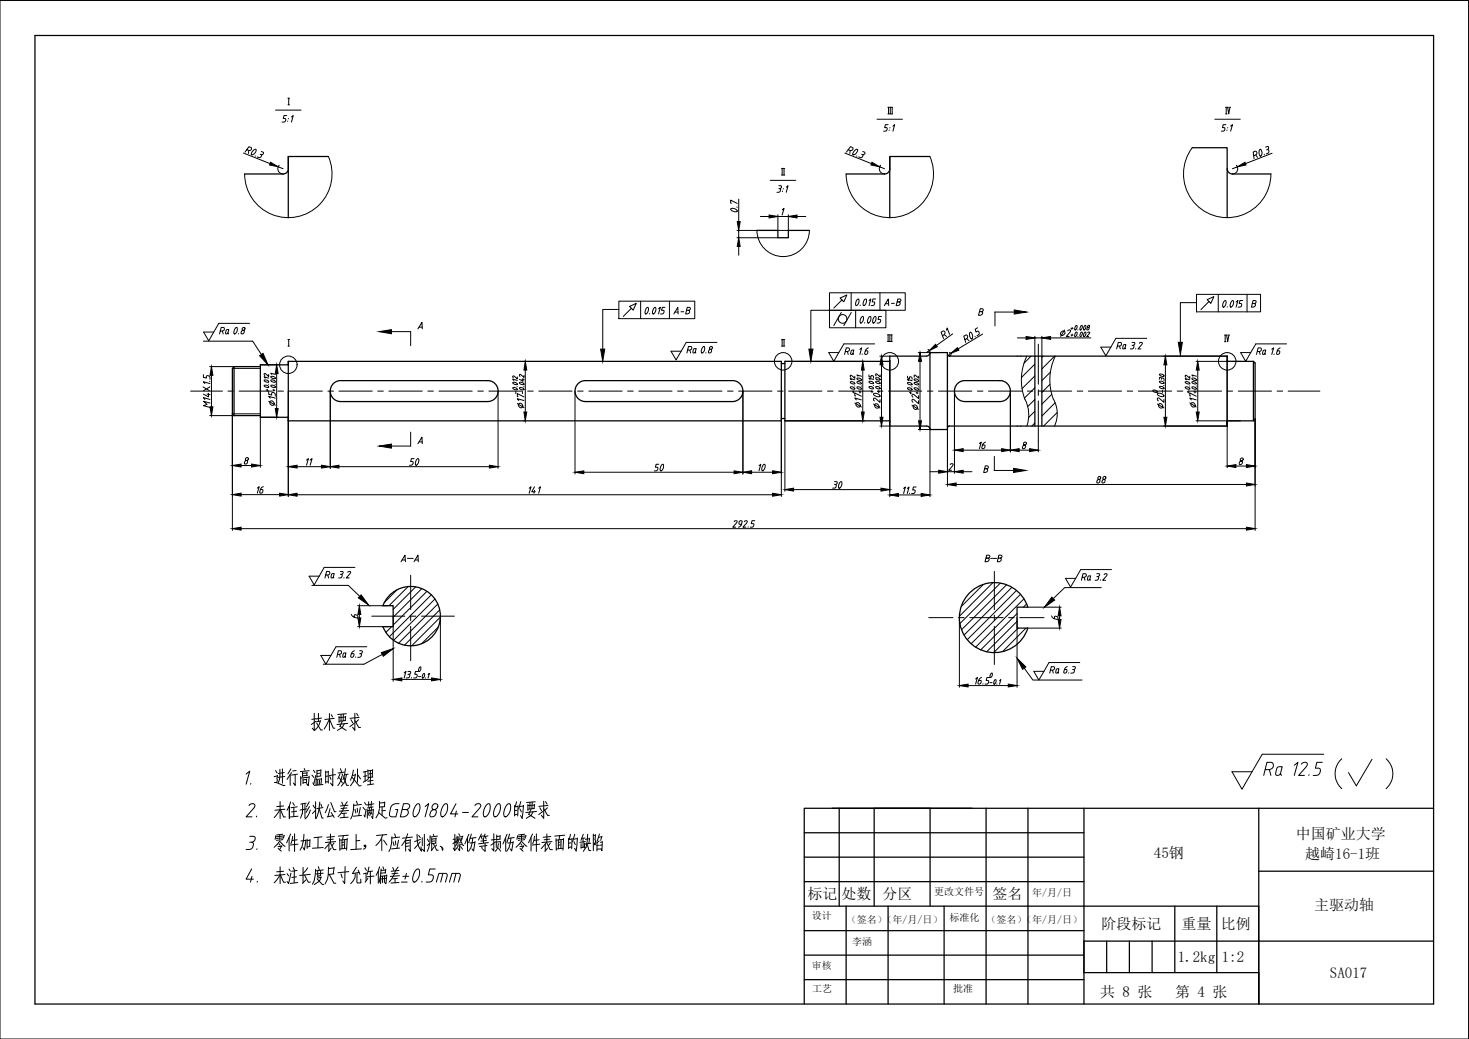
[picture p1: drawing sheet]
<svg xmlns="http://www.w3.org/2000/svg" width="594mm" height="420mm" viewBox="0 0 594 420" stroke-linecap="round" stroke-linejoin="round" font-family="sans-serif">
<defs><g id="words">
<text font-size="11.5" x="124.5" y="296.7">技术要求</text>
<text font-size="9.3" x="509.8" y="314.7">Ra 12.5</text>
<g font-size="6.2">
<text x="356" y="54.3">5:1</text>
<text x="312.9" y="79">3:1</text>
</g>
<g font-size="6.1">
<text x="524" y="339.4">中国矿业大学</text>
<text x="466.6" y="346.9">45钢</text>
<text x="527.8" y="347.2">越崎16-1班</text>
<text x="326.5" y="363.6">标记</text>
<text x="340.4" y="363.6">处数</text>
<text x="357" y="363.5">分区</text>
<text x="401.4" y="363.5">签名</text>
<text x="531.5" y="367.9">主驱动轴</text>
<text x="445.4" y="375.6">阶段标记</text>
<text x="477.8" y="375.5">重量</text>
<text x="493.7" y="375.5">比例</text>
<text x="476.3" y="389">1.2kg</text>
<text x="494.1" y="389">1:2</text>
<text x="537.8" y="395.6">SA017</text>
<text x="444.9" y="403">共 8 张</text>
<text x="475.2" y="403">第 4 张</text>
</g>
<g font-size="5.7">
<text x="112.9" y="50.4">5:1</text>
<text x="160.9" y="228.2">A—A</text>
<text x="397.2" y="228.2">B—B</text>
<text x="130.2" y="234.9">Ra 3.2</text>
</g>
<g font-size="4">
<text x="377.8" y="361.9">更改文件号</text>
<text x="417.4" y="362.4">年/月/日</text>
<text x="328.4" y="371.7">设计</text>
<text x="342.5" y="373.2">（签名）</text>
<text x="356.9" y="373.3">（年/月/日）</text>
<text x="384" y="372.6">标准化</text>
<text x="398.9" y="373.3">（签名）（年/月/日）</text>
<text x="344.6" y="382">李涵</text>
<text x="328.3" y="392">审核</text>
<text x="328.4" y="401.2">工艺</text>
<text x="385.5" y="401.2">批准</text>
</g>
</g></defs>
<g fill="none" stroke="#000" stroke-width=".4">
<path d="M0 .2h593.9v420h-593.9zM94 149h11.3M415.3 144a22.8 22.8 0 0 0 .3 20.3 13.5 13.5 0 0 1-.3 8M417 144l-2.9 2.9M418.5 147.2l-5.5 5.5M418.5 152l-5.2 5.2M418.5 156.8l-4.2 4.2M421.8 144l-.5 .4M424.6 155.4l-3.3 3.3M424.8 150.5l-3.5 3.4M425.3 159.5l-4 3.9M426.5 144l-5.2 5.2"/>
<path d="M426.8 144a22.1 22.1 0 0 0-.8 17.4M94 167.3h11.3M418.5 161.5l-2.9 2.9M418.5 166.3l-2.5 2.5M418.5 171.1l-1.2 1.2M426 161.4a11.9 11.9 0 0 1 .5 10.9M426.7 162.9l-5.4 5.3M427.5 166.8l-5.5 5.5M160.6 238.5l-5.2 5.2M165.1 237.2l-7.8 7.7M168.1 237.3l-9.1 9.1M170.6 238l-11.6 11.6"/>
<path d="M172.6 239.1l-13.6 13.7M397.7 236.3l-9 9M401.5 235.6l-13.5 13.6M404.5 235.8l-16.3 16.4M407 236.5l-18.2 18.2M409.2 237.5l-19.4 19.3M411.1 238.8l-19.9 19.9M155.2 253.4l-.3 .3M158.4 253.4l-2.4 2.4M174.4 240.5l-17 17M175.9 242.2l-16.8 16.8M177 244.3l-15.8 15.8"/>
<path d="M177.2 253.6l-6.7 6.8M177.8 246.7l-14.3 14.2M178.1 249.6l-11.6 11.6M411.3 248.1l-14.7 14.7M411.3 251.3l-12.3 12.3M411.7 254l-9.8 9.9M412.7 240.4l-20 20M414.1 242.2l-19.6 19.5M414.9 254l-9.5 9.5M415.1 244.3l-1.2 1.2"/>
</g>
<g fill="none" stroke="#000" stroke-width=".51">
<path d="M14.1 14.4h565.7v391.6h-565.7zM482.1 59.7h14.2v28.4M116.6 63.3v24.8M116.6 68.2l-.6 1.5-1.5 .7h-15.6M132.8 63.3h-16.2v4.9M359.8 63.3v24.8M359.9 68.2l-.7 1.5-1.5 .7h-15.6M376 63.3h-16.2v4.9M496.3 68.2l.6 1.5 1.5 .7h15.6M306.1 93.2h8.5v2.9h4.2v-2.9h8.5M116.6 146.1v24.1M116.6 147.3l-.2 .2"/>
<path d="M359.8 145.9v26.4M374.7 144l.8-.3 .6-1.1v31.1l-.3-.9-1.1-.5M383.2 143.3v30.4M411.4 144h1.4M418.5 144v28.3M421.3 144v28.3M496.3 144v28.3v-1.9l.2-.3M116.4 168.7l.2 .2M359.6 170.1l.3 .3M383.9 172.3l-.5 .2-.2 .5M411.4 172.3h1.4M154.8 244.9h4.2v8.5h-4.2"/>
<path d="M154.9 244.9a12 12 0 0 1 18.4-5.3 12 12 0 0 1 0 19.2 12 12 0 0 1-18.4-5.4M415.7 245.5a14.1 14.1 0 0 0-21.8-7.4 14.1 14.1 0 0 0-.1 22.9 14.1 14.1 0 0 0 21.8-7h-4.3v-8.5h4.3M325.2 336.8h113.2M336.5 326.9h56.6M339.4 326.9v39.5M398.8 326.9v79.1M415.7 326.9v79.1M438.4 326.9v79.1M509.1 326.9v79.1v-12.7h-70.7M579.8 326.9h-254.6v79.1M325.2 356.5h113.2M325.2 346.6h113.2"/>
<path d="M509.1 352.3h70.7M325.2 366.4h183.9v14.2h70.7M325.2 376.3h113.2M342.2 366.4v39.6M353.5 366.4v-39.5h22.6v39.5M359.2 366.4v39.6M381.8 366.4v39.6M475.1 366.4v26.9M492.1 366.4v26.9M325.2 396.2h113.2M325.2 386.2h113.2M438.4 380.6h70.7v12.7"/>
<path d="M447.5 380.6v12.7M456.7 380.6v12.7M465.9 380.6v12.7"/>
</g>
<!-- layer: 0 -->
<g fill="none" stroke="#000" stroke-width=".51">
<path d="M94.7 148.3v19.8l-.7-.8v-18.3zM116.4 147.5h-11.1v21.2h11.1M116.6 146.1h199.4v24.1h-199.4M134.6 155.4l1.2-1 1.5-.5h60.4l1.5 .5 1.3 1 .8 1.6 .1 1.7-.4 1.4-1 1.3-2.5 1h-60l-2.3-.9-1.4-1.9-.2-2.2zM233.6 155.3l1.2-.9 1.5-.5h60.4l1.5 .5 1.1 .9 .9 1.5 .2 1.6-.2 1.2-.9 1.4-1.2 .9-1.6 .5h-60l-1.2-.3-1.3-.7-1.2-1.8-.2-2.1zM316 147h1.4M359.9 145.9l-.3 .2h-42.2v24.1h42.2M374.6 144h-14.8v1.9M376.1 142.6h7.1l.1 .9 .6 .5h27.5M386.9 155.4l1.3-1 1.5-.5 15.5 .1 1.5 .6 1.3 1.3 .6 1.5v1.5l-1.2 2.3-.9 .6-1.5 .5h-15.4l-2.2-.9-1.2-1.7-.2-2.1zM412.8 144h83.5v1.9l.2 .2h10.4M506.9 146.1l.7 .7v22.7l-.7 .7"/>
<path d="M506.9 146.1v24.1M316 169.2h1.4M359.8 172.3h14.8M376.1 173.7h7.1M383.9 172.3h27.5M412.8 172.3h83.5M496.5 170.2h10.4"/>
</g>
<path d="M94.7 148.3h10.6M94.7 168.1h10.6" fill="none" stroke="#000" stroke-width=".51"/>
<g fill="none" stroke="#000" stroke-width=".4">
<path d="M419.9 139.2v16.2M77.1 158.2h12.9M92.2 158.2h2.2M96.7 158.2h13.5M112.4 158.2h2.2M116.9 158.2h13.4M132.6 158.2h2.2M137.1 158.2h13.4M152.8 158.2h2.2M157.3 158.2h13.5M173 158.2h2.3M177.5 158.2h13.5"/>
<path d="M193.2 158.2h2.3M197.7 158.2h13.5M213.4 158.2h2.2M217.9 158.2h13.5M233.6 158.2h2.2M238.1 158.2h13.5M253.8 158.2h2.3M258.3 158.2h13.5M274 158.2h2.3M278.5 158.2h13.5M294.2 158.2h2.3M298.7 158.2h13.5"/>
<path d="M314.5 158.2h2.2M318.9 158.2h13.5M334.6 158.2h2.3M339.1 158.2h13.5M354.8 158.2h2.3M359.3 158.2h13.5M375 158.2h2.3M379.5 158.2h13.5M395.3 158.2h2.2M399.8 158.2h13.4M415.5 158.2h2.2M419.9 157.6v2.3"/>
<path d="M419.9 158.2h13.5M435.7 158.2h2.2M440.1 158.2h13.5M455.8 158.2h2.3M460.3 158.2h13.5M476.1 158.2h2.2M480.6 158.2h13.4M496.3 158.2h2.2M500.8 158.2h13.4M516.5 158.2h2.2M521 158.2h12.8M419.9 162.1v16.2"/>
<path d="M166.1 232.6v13.9M402.1 231.1v15.4M150.3 249.2h13.4M165.9 249.2h2.3M166.1 248.8v2.2M166.1 253.2v14M170.4 249.2h13.4M375.6 249.8h9.8M387.6 249.8h2.3M392.2 249.8h13.4M402.1 248.8v2.2M402.1 253.3v15.4"/>
<path d="M407.9 249.8h2.2M412.4 249.8h9.8"/>
</g>
<g fill="none" stroke="#000" stroke-width=".4">
<path d="M116.4 39.7h.7M116.8 39.7v2.7M111.4 44.5h10.4M116.5 42.4h.6M354.7 48.2h10.3M359.1 43.4h1.9M359.1 46.1h1.9M359.3 43.4v2.7M360 43.4v2.7M360.8 43.4v2.7M482.2 59.7a17.7 17.7 0 0 0 8.5 27.4 17.7 17.7 0 0 0 23.3-16.8M491.3 48.2h10.3"/>
<path d="M495.6 43.4h1.2M495.6 46.1h.6M495.8 50.4h-1.1l-.3 1.2 .9 .1v.9l-.4 .4h-1M495.9 43.4v2.7M496.2 52.6l-.1 .1M496.5 43.4l.4 2.7 .5-2.7M496.5 51.6l-.1 .1M497.2 43.4h.5M497.7 51l.7-.6-.7 2.6M511.8 59.5l.8-.3a.65 .65 0 0 1 .5 .6 .65 .65 0 0 1-.5 .7M98.5 61.9l10.7 4.3M99.9 60.5l.7 .4a.76 .76 0 0 0 1-.3 .76 .76 0 0 0-.2-1l-.7-.3-1.6 2.2"/>
<path d="M100.6 60.9l-.1 1.2M102.2 61.1l1.2-.7a1.61 1.61 0 0 1-1.8 2zM103.3 63l-.1 .2M105.2 62.4l.6 .5-.4 .6-.5 .3-.9-.3M105.7 61.3l.7 .3a.64 .64 0 0 1 0 .8 .64 .64 0 0 1-.8 .1M112.5 67.4l2 .8M112.9 66.8a2.14 2.14 0 0 0-.4 2.3 2.14 2.14 0 0 0 2 1.3M132.8 63.3a17.7 17.7 0 0 1-12.6 24.3 17.7 17.7 0 0 1-21.3-17.3M311.5 72.9h10.3M316.1 68.1h1.2M316.1 70.8h1.3M316.3 68.1v2.7"/>
<path d="M317.1 68.1v2.7M341.7 61.9l10.7 4.3M343.1 60.5l.7 .4a.78 .78 0 0 0 1-.3 .78 .78 0 0 0-.1-1l-.8-.3-1.6 2.2M343.8 60.9l-.1 1.2M345.4 61.1l1.2-.7a1.74 1.74 0 0 1-1.3 2.2l-.5-.2zM346.5 63l-.1 .2M348.5 62.4l.5 .3-.3 .8-.6 .3-.8-.3M348.9 61.3l.8 .3a.64 .64 0 0 1-.1 .8 .64 .64 0 0 1-.8 .1M355.7 67.4l2 .8M356.1 66.8a2.14 2.14 0 0 0-.3 2.3 2.14 2.14 0 0 0 1.9 1.3M376.1 63.3a17.7 17.7 0 0 1-12.6 24.3 17.7 17.7 0 0 1-21.3-17.3M500 66.8a2.14 2.14 0 0 1 .4 2.3 2.14 2.14 0 0 1-2 1.3"/>
<path d="M500.4 67.5l-2 .7M507.1 62.9l.7-.2a.76 .76 0 0 0 .5-.9 .76 .76 0 0 0-.7-.6l-.8 .3 .4 2.7M507.9 62.7l.7 .9M509.4 60.5l.2-.1a1.77 1.77 0 0 1 .5 2.5l-.2 .2a1.75 1.75 0 0 1-.5-2.6zM511.3 62.4v.2M512.2 60.6l.7-.1 .3 .8-.2 .5-.9 .4M514.4 62l-10.7 4.2M295.5 84.5a1.79 1.79 0 0 1 2.6 1 2.1 2.1 0 0 1-2.6-1zM295.8 82.2l-.3-.1v-1.2l2.7 1.4M298 83.7l.2 .1M298 96.1h16.6M298.7 80.5v9.1"/>
<path d="M298.7 93.2v2.9M298.7 99.7v3.5M306.1 93.2a10.6 10.6 0 0 0 10.6 10.6 10.6 10.6 0 0 0 10.6-10.6M307.5 87.5h3.5M314.6 86.8v6.4M314.6 87.5h4.2M316.3 84.9l.8-.6-.8 2.7M318.8 86.8v6.4h-20.8M322.3 87.5h3.6M335.4 118.4h30.7v7.1h-30.7zM344.2 118.4v7.1M355.9 118.4v7.1"/>
<path d="M483.9 119h25.9v7.1h-25.9zM492.7 119v7.1M504.3 119v7.1M82.3 138h19.9l3.5 5.4M89.2 133.9h.8a.74 .74 0 0 0 .7-.6 .74 .74 0 0 0-.4-.9h-.8l-.7 2.6M90 133.9l.3 1.1M92.2 134.7l-.5 .3-.5-.3 .3-1.2 1-.2-.3 1.4 .2 .3M95.4 132.5l.2-.1a1.54 1.54 0 0 1-.9 2.5v-1.3zM96.5 134.9l-.1 .1M98 132.8v.7l.6 .1a.83 .83 0 0 1 0 1.1 .83 .83 0 0 1-1.1 .2 1.14 1.14 0 0 1 1.3-1.5 .59 .59 0 0 0 .1-1 .59 .59 0 0 0-.9 .4zM100.9 130.8h-12.4l-4.1 7-2.1-3.5h4.1M116.4 137.3h.7"/>
<path d="M116.5 140h.6M116.8 137.3v2.7M158.3 134.1h7.8v5.7M169 133l1.6-2.7 .2 2.7M169.5 132.3h1.2M250.3 121.8h30.7v7.1h-30.7zM250.3 125.1h-6.5v16.1M255.4 124.7l.7 .7 1.2-2.7-2.7 1.2 .8 .8-3.3 3.3M259.1 121.8v7.1M261.5 124.5l.4-.2a1.65 1.65 0 0 1-.9 2.6v-1.4zM262.8 126.8l-.1 .2M264.5 124.5l.4-.2a1.61 1.61 0 0 1-.9 2.6 2.47 2.47 0 0 1 .5-2.4z"/>
<path d="M266.3 124.9l.7-.6-.7 2.7M268.9 124.3h-1.1l-.3 1.2 1 .1 .1 .5-.3 .6-1.2 .3M270.7 121.8v7.1M272.5 127l1.6-2.7 .1 2.7M272.9 126.2h1.3M275.4 126.1h1.1M277.7 125.5l1.2-.2 .2-.8-1.2-.2-.6 2.7 1.4-.4 .2-.7-.4-.4M289.9 138.5h-12.4l-4.1 7-2-3.5h4.1M316.1 137.3h1.2M316.1 140h1.3M316.3 137.3v2.7M317.1 137.3v2.7"/>
<path d="M335.4 125.5h22.9v7h-22.9zM335.4 125.5h-7.5v15.7M340.2 126.4l-3 5.3M340.5 121.3l.7 .7 1.3-2.7-2.8 1.2 .8 .8-3.3 3.3M344.3 126.4l-3.1 5.3M346 125.5v7M346.7 121.1l.3-.2a1.65 1.65 0 0 1-.8 2.6 2.47 2.47 0 0 1 .5-2.4zM347.9 123.4v.2M348.5 128.2l.3-.2a1.6 1.6 0 0 1-.9 2.6v-1.4zM349.7 121.1l.4-.2a1.65 1.65 0 0 1-.9 2.6 2.47 2.47 0 0 1 .5-2.4zM349.7 130.5l-.1 .1M351.5 121.5l.7-.6-.7 2.7"/>
<path d="M351.6 128.1l.3-.1a1.65 1.65 0 0 1-.9 2.6 2.46 2.46 0 0 1 .6-2.5zM353.6 128.2l.3-.2a1.6 1.6 0 0 1-.9 2.6v-1.4zM353.7 139.1h-12.4l-4.1 7-2-3.5h4M354.1 120.9h-1.1l-.3 1.2h.7l.3 .6-.5 .8-.9 .1M356.5 128h-1.1l-.3 1.2h.8l.3 .6-.3 .6-1.2 .2M357.6 123.6l1.6-2.7 .2 2.7M358.1 122.8h1.2M358.9 135.4h1.9M358.9 138.1h1.9M359.2 135.4v2.7M359.9 135.4v2.7M360.5 122.7h1.2"/>
<path d="M360.6 135.4v2.7M362.9 122.1l1.1-.2 .3-.8-1.2-.2-.7 2.7 1.3-.2 .3-.9-.4-.4M381.2 135.8l.6-.5a.76 .76 0 0 0 .4-1 .76 .76 0 0 0-.9-.4l-.7 .5 1 2.5M381.9 135.3l.9 .8M382.8 133.5l.2-.9 1 2.6M385.3 135l-6.6 4.7M390.3 137.3l.7-.4a.75 .75 0 0 0 .4-.9 .75 .75 0 0 0-.9-.5l-.7 .4 .8 2.6M391 137l.8 .8M392.3 134.4a1.66 1.66 0 0 1 .6 2.7 2.19 2.19 0 0 1-.6-2.7zM394.3 136.1l.1 .1M395.3 132.5l-.9 .6 .3 1.2 .9-.4 .4 .8-.1 .5-.8 .6M396.2 126l1.2-.1 .2-.8-1.2-.3-.7 2.7 1-.1 .7-.6v-.4l-.5-.4"/>
<path d="M397.4 135.1l-9.9 6M402.3 126.2h7.9M402.4 126.2v5.6M411.4 136.7h3.6M418.5 136v8M418.5 136.7h2.8M421.3 136v8M424.9 136.7h16.3M429.3 134.1l.3-.2a.77 .77 0 0 1 1.1 .4 .77 .77 0 0 1-.5 1 .82 .82 0 0 1-1.3 0 .82 .82 0 0 1 .4-1.2zM430.5 133.4l-1.6 2.7M431.8 133.8l.6-.4 .6 .3-1.8 2.4h1.2M433.1 135.5h.9"/>
<path d="M433.1 132.8h.9M433.6 132.4l-.2 .8M433.6 135.1l-.2 .8M435.1 134.4l.1-.1a.98 .98 0 0 1 .4 1 .98 .98 0 0 1-.7 .8 1.1 1.1 0 0 1 .2-1.7zM435.2 131.6a1.02 1.02 0 0 1 .4 1 1.02 1.02 0 0 1-.7 .8 1.15 1.15 0 0 1 .3-1.8zM435.9 133.4h.1M435.9 136v.1M437.2 131.7l.1-.1a1.01 1.01 0 0 1 .4 1 1.01 1.01 0 0 1-.7 .8l-.3-.5zM437.2 134.4l.1-.1a.97 .97 0 0 1 .4 1 .97 .97 0 0 1-.7 .8l-.3-.5zM438.6 131.7l.1-.1a1.02 1.02 0 0 1 .5 1 1.02 1.02 0 0 1-.8 .8l-.2-.5zM438.6 134.4l.1-.1a.98 .98 0 0 1 .5 1 .98 .98 0 0 1-.8 .8l-.2-.5zM439.9 131.8l-.1 .4 .5 .3a.59 .59 0 0 1 0 .7 .59 .59 0 0 1-.6 .2 .77 .77 0 0 1 0-.8 .77 .77 0 0 1 .7-.3 .38 .38 0 0 0 .2-.6 .38 .38 0 0 0-.6 0z"/>
<path d="M439.9 134.5a.39 .39 0 0 1 .5-.2 .39 .39 0 0 1 .2 .6l-1.1 1.2h.8M452 140h.8a.76 .76 0 0 0 .7-.7 .76 .76 0 0 0-.4-.8h-.9l-.6 2.6M452.8 140l.3 1.1M457.8 139.7l.7 .1-.1 .9-.4 .4h-.9M457.8 138.5h.8a.65 .65 0 0 1 .3 .7 .65 .65 0 0 1-.7 .5M460.8 138.8l.6-.3 .6 .3-1.8 2.3h1.2M463.8 136.8h-12.5l-4.1 7.1-2-3.5h4M483.9 122.4h-6.5v16M488.9 121.9l.8 .8 1.2-2.7-2.7 1.2 .7 .7-3.3 3.3M495.1 121.8l.4-.3a1.63 1.63 0 0 1-.9 2.6 2.37 2.37 0 0 1 .5-2.3zM495.2 135.5h1.2M495.2 138.2h.6"/>
<path d="M495.5 135.5v2.7M496.1 135.5l.4 2.7 .5-2.7M496.4 124.1l-.1 .1M496.8 135.5h.4M498.3 121.6l.2-.1a1.53 1.53 0 0 1-1 2.6l.1-1.4zM499.9 122.1l.7-.6-.7 2.7M502.5 121.5h-1.1l-.3 1.2h.8l.3 .6-.3 .7-1.2 .2M506.5 122.7l1.2-.1 .3-.7-.5-.4h-.8l-.6 2.7 1.4-.4 .2-.7-.5-.4M520.3 139.1h-12.4l-4.1 7-2.1-3.5h4.1M82.1 156.5l2.7 1.5M82.3 151.5v1.1l1.1 .3v-.7l.6-.3 .7 .3 .2 1.2M82.8 155.1l-.5-.7 2.6 .7"/>
<path d="M83.7 159.3l1.2 .3M84.3 159v1.5l-2-1.1M84.8 154.2l.1 .1M84.8 148.3h9.9M84.9 156.5l-2.6 1.5M85.5 151.8v12.7M105.3 147.5h7.3M106.8 155.9l.1-.1a1.12 1.12 0 0 1 1.7 .8l-1.2-.1zM106.8 153.8l.1-.1a1.11 1.11 0 0 1 1.7 .9l-1.2-.2zM107.2 152.9l-.4-.5 1.9 .5M107.7 157.7l.8 .2M108.1 157.4v.8"/>
<path d="M108.6 155.4h.1M108.7 158.3v1.2l1.2 .3v-.8l.5-.3 .9 .5v1M108.7 151.4v.9l-1.7-1.3-.2 .4 .3 .4M109.5 155.9l.1-.1a1.12 1.12 0 0 1 1.7 .8l-1.2-.1zM109.5 153.8l.1-.1a1.11 1.11 0 0 1 1.7 .9l-1.2-.2zM109.6 152.2a1.12 1.12 0 0 1 1.7 .9h-.8a.72 .72 0 0 1-.9-.9zM109.9 151.4l-.4-.5 1.9 .5M110.3 157.7l.9 .2M110.7 157.4v.8M111.3 155.4h.1M111.9 151.1v14.1M116.6 158.2v42.6"/>
<path d="M133.6 158.2v31.2M201.4 158.2v31.2M207.3 156.8h.2a1.12 1.12 0 0 1 1.6 .8l-1.2-.1zM207.3 154.7l.2-.1a1.17 1.17 0 0 1 1.6 .9l-1.2-.1zM207.8 153.8l-.5-.5 1.9 .5M208.6 158.3v.9M209.1 156.3l.1 .1M209.2 152.4v.8l-1.5-1.2-.4 .2 .3 .6M210.1 156.8a1.08 1.08 0 0 1 1.7 .8l-1.2-.1zM210.1 154.7v-.1a1.12 1.12 0 0 1 1.7 .9l-1.2-.1zM211.1 153.3l.8 .2M211.3 158.3v.9"/>
<path d="M211.5 153.1v1.1l-1.4-.8M211.8 146.1h.6M211.8 156.3l.1 .1M211.9 151.8v.8l-1.6-1.2-.2 .4 .2 .4M212.4 149.6v17M232.5 158.2v33.5M278.2 141.6h.8a.74 .74 0 0 0 .8-.6 .74 .74 0 0 0-.5-.9h-.9l-.6 2.6M279 141.6l.3 1.1M281.2 142.4l-.9 .3 .1-1.3 1.2-.4-.4 1.4 .2 .3M284.4 140.2l.2-.1a1.54 1.54 0 0 1-.9 2.5l.1-1.3zM285.5 142.6v.1M287 140.5l.1 .7 .5 .2a.83 .83 0 0 1 0 1 .83 .83 0 0 1-1 .2 1.14 1.14 0 0 1 1.2-1.5l.2-.2a.59 .59 0 0 0-.2-.8 .59 .59 0 0 0-.8 .4z"/>
<path d="M300.4 158.2v33.5M316 158.2v42.6M317.4 146.1h32.2M341.9 142.2h.8a.76 .76 0 0 0 .8-.7 .76 .76 0 0 0-.5-.8h-.8l-.7 2.6M342.7 142.2l.3 1.1M343.8 156.6a1.12 1.12 0 0 1 1.8 .8l-1.2-.2zM343.8 154.5l.2-.1a1.12 1.12 0 0 1 1.6 .8l-1.2-.1zM344.3 153.6l-.5-.5 1.9 .5M344.7 158.4l.8 .2M344.9 143l-.9 .3 .2-1.4 .2-.3h.9l-.4 1.4 .3 .3M345.1 158.1v.8M345.6 156.1h.1"/>
<path d="M345.7 152.1v.9l-1.7-1.3-.2 .4 .3 .5M346.5 154.5l.1-.1a1.08 1.08 0 0 1 1.7 .8l-1.2-.1zM346.6 156.5l.3-.1a.95 .95 0 0 1 1.4 1h-.7a.75 .75 0 0 1-1-.9zM346.6 152.9h.3a.95 .95 0 0 1 1.4 .9h-.7a.75 .75 0 0 1-1-.9zM346.9 152.1l-.4-.5 1.9 .5M347.3 158.4l.9 .2M347.7 141.3l.8-.6-.8 2.6M347.8 158.1v.8M348.3 156.1h.1M348.7 143.2l-.1 .1M348.9 149.6v17M351.2 140.7l-1.1 .8-.4 1.3 .3 .5a.87 .87 0 0 0 .9-.4 .87 .87 0 0 0-.2-1h-.7"/>
<path d="M351.4 154.3a1.12 1.12 0 0 1 1.8 .8h-.9zM351.4 151.6v.8l.9 .2v-.7l.3-.1 .6 .4 .1 .7M351.5 156.3a1.15 1.15 0 0 1 1.7 .9h-.7a.75 .75 0 0 1-1-.9zM351.8 153.5l-.4-.5 1.9 .5M352.3 158.2l.8 .3M352.6 157.9v.9M353.2 155.9l.1 .1M353.4 159.1a1.8 1.8 0 0 1 2.5 1.2 2.13 2.13 0 0 1-2.6-1zM354.2 156.3a1.11 1.11 0 0 1 1.7 .9h-.8a.75 .75 0 0 1-.9-.9zM354.2 154.2a1.11 1.11 0 0 1 1.7 .9h-.8a.75 .75 0 0 1-.9-.9zM354.2 152.8a1.11 1.11 0 0 1 1.7 .9h-.8a.75 .75 0 0 1-.9-.9zM354.9 158.2l.9 .3"/>
<path d="M355.3 157.9v.9M355.8 144h4M355.9 155.9v.1M355.9 151.6v.8l-1.6-1.2-.2 .4 .3 .4M356.5 147.5v21.2M359.8 145.9v55M367 156.9l.1-.1a1.11 1.11 0 0 1 1.6 .9l-1.2-.1zM367 154.8l.1-.1a1.11 1.11 0 0 1 1.6 .9l-1.4-.2zM367 152.1v.8l.8 .2v-.5l.4-.2 .6 .3 .1 .7M367.4 154l-.4-.6 1.9 .6M367.8 158.8l.8 .2M368.2 158.5v.8"/>
<path d="M368.7 156.4l.2 .1M369.7 156.9l.1-.1a1.15 1.15 0 0 1 1.6 .9l-1.2-.1zM369.7 154.8l.1-.1a1.15 1.15 0 0 1 1.6 .9l-1.4-.2zM369.7 153.4l.1-.1a1.15 1.15 0 0 1 1.6 .9l-1.2-.2zM370.5 158.8l.8 .2M370.9 158.5v.8M371.3 142.6h8.3M371.4 156.4l.1 .1M371.5 152.1v.8l-1.6-1.2-.2 .4 .2 .4M372.1 146.1v24.1M375.3 141.3l.6 .5 .2 .8M375.8 141.8l-1.2 .8"/>
<path d="M383.2 143v53.6M383.9 142.6a.7 .7 0 0 1 .7 .7 .7 .7 0 0 1-.7 .7M384.5 142.9l-.6 .4M386 158.2v33.2M408.6 158.2v24.6M455 140.8l-.9 .3 .1-1.4 .2-.3h.9l-.3 1.4 .2 .3M459.3 141l-.1 .1M466.3 157.8a1.11 1.11 0 0 1 1.7 .9h-.8a.75 .75 0 0 1-.9-.9zM468 159.2a1.82 1.82 0 0 1 2.6 1.1h-.1a2.09 2.09 0 0 1-2.5-1.1zM468.9 156.4l.1-.1a1.11 1.11 0 0 1 1.6 .9l-1.2-.2zM468.9 154.3l.1-.1a1.11 1.11 0 0 1 1.6 .9l-.9-.1zM468.9 151.4l.1-.1a1.11 1.11 0 0 1 1.6 .9l-1.2-.2z"/>
<path d="M469.7 153.4l.2-.6 .6 .2 .2 .9M469.7 153.1a.44 .44 0 0 0-.3-.5 .44 .44 0 0 0-.5 .2v.6M470.1 157.9v.8M470.6 144h25.7M470.6 155.9h.1M471.3 147.5v21.2M479.3 156.6a1.12 1.12 0 0 1 1.8 .8l-1.2-.2zM479.3 154.5l.1-.1a1.12 1.12 0 0 1 1.7 .8l-1.2-.1zM479.7 153.6l-.4-.5 1.9 .5M480.1 158.4l.8 .2M480.5 158.1v.8M481.1 156.1h.1"/>
<path d="M481.2 152.1v.9l-1.7-1.3-.2 .4 .3 .5M482 154.5l.1-.1a1.08 1.08 0 0 1 1.6 .8l-1.1-.1zM482.1 156.5l.2-.1a.95 .95 0 0 1 1.4 1h-.7a.75 .75 0 0 1-.9-.9zM482.1 152.9h.2a.95 .95 0 0 1 1.4 .9h-.7a.75 .75 0 0 1-.9-.9zM482.4 152.1l-.4-.5 1.8 .5M482.8 158.4l.9 .2M483.2 158.1v.8M483.7 146.1h18M483.7 156.1h.1M484.4 149.6v17M496.3 145.9v43.2M508.5 142.2h.8a.76 .76 0 0 0 .8-.7 .76 .76 0 0 0-.5-.8h-.8l-.7 2.6"/>
<path d="M509.3 142.2l.3 1.1M511.5 143l-.9 .3 .2-1.4 .2-.3h.9l-.4 1.4 .3 .3M514.3 141.3l.8-.6-.8 2.6M515.3 143.2l-.1 .1M517.7 140.7l-1 .8-.4 1.3 .3 .5a.87 .87 0 0 0 .8-.4 .87 .87 0 0 0-.1-1h-.7M82.8 161.5l-.5-.7 2.6 .7M84.8 168.1h9.9M84.9 163l-2.6-.7 1.4 1.2-1.4 .5 2.6 .8M94 167.3v47.2M108.7 162.3l2.6 1.6M109.3 162.3a.95 .95 0 0 1 1.4 .3 .95 .95 0 0 1-.5 1.4l-1-.8zM109.3 161l-.6-.7 2.6 .7"/>
<path d="M112.6 168.7h-7.3v20.3M166.1 174.8v5.6h-7.8M169 179.5l1.6-2.7 .2 2.7M169.5 178.7h1.2M209.2 163.2l2.7 1.6M209.5 160.4h-.3v-1.2l2.7 1.3M209.8 163.3a.95 .95 0 0 1 1.4 .3 .95 .95 0 0 1-.5 1.3l-1-.7zM209.8 162l-.6-.8 2.7 .8M211.8 170.2h.6M345.7 162.9l2.7 1.7M346 160.1h-.3v-1.2l2.7 1.3M346.3 163a.94 .94 0 0 1 1.4 .3 .94 .94 0 0 1-.5 1.3l-1-.7z"/>
<path d="M346.3 161.7l-.6-.7 2.7 .7M349.6 170.2h-32.2v28.5M353.3 163.4l2.6 1.6M354 163.3a.97 .97 0 0 1 1.3 .5 .97 .97 0 0 1-.5 1.3 1.07 1.07 0 0 1-1-.6 1.07 1.07 0 0 1 .2-1.2zM355.8 172.3h4M355.9 161.6v1.1l-2-1.7a.57 .57 0 0 0-.7 .4 .57 .57 0 0 0 .4 .7M368.8 163.9l2.7 1.6M369.4 164a.96 .96 0 0 1 1.5 .2 .96 .96 0 0 1-.6 1.4l-.8-.5zM371.3 173.7h8.3M371.5 162.1v1.1l-2.4-1.7-.3 .6 .4 .5M371.5 160v1.2l-2-1.7a.57 .57 0 0 0-.7 .4 .57 .57 0 0 0 .4 .7M376.1 173.7v27.2"/>
<path d="M396.1 179.4l.7-.6-.7 2.6M398.5 178.8a2.03 2.03 0 0 0-1.2 2.6l.8-.2 .3-.7-.1-.5h-.9M414.2 178.9l-.3 .8 .7 .3a.85 .85 0 0 1 0 1.1 .85 .85 0 0 1-1.1 .2 1.19 1.19 0 0 1 1.3-1.5 .55 .55 0 0 0 .3-.8 .55 .55 0 0 0-.9-.1zM419.9 178.3v4.5M468 163.4l2.7 1.6M468.6 163.4a.95 .95 0 0 1 1.5 .3 .95 .95 0 0 1-.6 1.4l-1-.8zM470.6 172.3h25.7M470.7 161.5v1.2l-2.4-1.8-.3 .6 .4 .6M481.2 162.9l2.6 1.7M481.5 160.1h-.3v-1.2l2.6 1.3M481.8 163a.91 .91 0 0 1 1.4 .4 .91 .91 0 0 1-.9 1.2l-.6-.7zM481.8 161.7l-.6-.7 2.6 .7"/>
<path d="M483.7 170.2h18M507.6 169.5v45M97.5 188.3h4.2M99.5 185.2l-.2 .7 .6 .4a.79 .79 0 0 1 0 1.1 .79 .79 0 0 1-1.1 0 1.3 1.3 0 0 1 1.3-1.3l.3-.8zM104.1 197.4l.7-.6-.7 2.6M106.5 196.8l-1 .8-.5 1.3 .1 .4 .7 .1 .5-1.2-.9-.2M120.1 188.7h9.9M124 186.1l.7-.6-.7 2.6M125.4 186.1l.8-.6-.8 2.6M137.1 188.7h60.8M167.5 185.5h-1.1l-.3 1.1h.7l.3 .6-.5 .8-1 .1M168.7 185.7l.3-.2a1.6 1.6 0 0 1-.9 2.5v-1.4z"/>
<path d="M214 197.4l.8-.5-.8 2.6M216.2 196.9l-1.1 2h1.4M216.2 198.3l-.3 1.2M217.8 197.4l.8-.5-.8 2.6M236.1 191h60.8M266.4 187.7h-1.1l-.3 1.2 1 .2 .1 .4-.5 .8-1 .1M267.6 188l.4-.3a1.65 1.65 0 0 1-.9 2.6 2.47 2.47 0 0 1 .5-2.3zM304 191h8.5M307 188.3l.7-.6-.7 2.7M308.9 187.8l.2-.1a1.65 1.65 0 0 1-.9 2.6l-.1-.1a2.66 2.66 0 0 1 .8-2.4zM320.9 198h35.4M337.5 195.9l.7 .3-.1 .8-.4 .4h-1"/>
<path d="M337.5 194.8h.8a.63 .63 0 0 1 .2 .7 .63 .63 0 0 1-.7 .4M339.9 194.8h.2a1.65 1.65 0 0 1-.9 2.6v-.1a2.57 2.57 0 0 1 .7-2.5zM365.4 197.5l.7-.6-.7 2.7M366.9 197.5l.7-.6-.7 2.7M367.8 199.4l-.1 .2M370.5 196.9h-1.1l-.3 1.2 .9 .1v.9l-.4 .4-1 .1M376.1 190.8h3.5M383.2 190.8h2.8M384.3 187.9l.6-.4 .5 .3-1.7 2.4h1.2M386.7 195.9h117.4M389.5 190.8h3.6M389.5 182h15.6"/>
<path d="M398.2 189.6l1.2-.2 .2-.8-1.1-.2-.7 2.7 1.4-.4 .2-.8-.4-.3M402.1 184.6l-.1 5.6h7.9M412.2 182h4.2M444 193l.1 .8 .5 .1a.83 .83 0 0 1 .1 1.1 .83 .83 0 0 1-1.1 .2 1.14 1.14 0 0 1 1.2-1.5l.3-.2a.59 .59 0 0 0-.3-.9 .59 .59 0 0 0-.8 .4zM446.3 192.8l-.3 .7 .7 .4a.83 .83 0 0 1 0 1.1 .83 .83 0 0 1-1 .2 1.14 1.14 0 0 1 1.2-1.5 .55 .55 0 0 0 .3-.8 .55 .55 0 0 0-.9-.1zM499.8 188.5h4.3M501.9 185.4l-.3 .7 .6 .4a.82 .82 0 0 1 0 1 .82 .82 0 0 1-1 .2 1.22 1.22 0 0 1 1.3-1.5l.3-.8zM97.5 200h15.6M97.5 213.8h406.6M120.1 200.1h192.4M296.9 210.9l.6-.3 .6 .3-1.8 2.3h1.2M299.8 212h-.8v-1.1l.8-.3 .3 .4a2.09 2.09 0 0 1-1.4 2.2"/>
<path d="M301 210.9l.6-.3 .6 .3-1.8 2.3h1.2M302.6 213.1l-.1 .1M305.2 210.6h-1.1l-.3 1.2h.8l.3 .5-.6 .8-.9 .1M363.3 200.2h9.2M126.1 236.7h14.5M140.5 236.7h.4l4.6 4.5M143.6 229.4h-12.5l-4.1 7.1-2-3.5h4.1M437.7 233.5h.8a.76 .76 0 0 0 .8-.6 .76 .76 0 0 0-.5-.9h-.8l-.7 2.7M438.5 233.5l.3 1.2M440.7 234.3l-.9 .3 .4-1.7h.9l-.4 1.4 .2 .4M443.6 233.2l.6 .1v.9l-.4 .4-1 .1M443.6 232h.8a.65 .65 0 0 1 .3 .8 .65 .65 0 0 1-.8 .4"/>
<path d="M445.1 234.5l-.1 .2M445.3 237.6h-14.7l-4.6 4.5M446.5 232.4l.6-.4 .6 .3-1.8 2.4h1.2M449.5 230.3h-12.5l-4.1 7.1-2-3.5h4.1M142.1 248.5l1.1 1.1 1.2 .3 .3-.5-.2-.5-.9-.3-.3 1M144.6 244.9h12.3M144.6 253.4h12.3M145.3 248.5v1.4M159 249.2v26.3M178.1 249.2v26.3M388 249.8v28.1M411.3 249.8v28.1"/>
<path d="M415.6 245.5h13.6M415.6 254h13.6M425.2 249l1.1 1.2 1.1 .3 .5-.3a.89 .89 0 0 0-.5-.9 .89 .89 0 0 0-1 .2v.6M428.5 249v1.5M136.5 264.6h.8a.76 .76 0 0 0 .8-.6 .76 .76 0 0 0-.5-.9h-.8l-.6 2.7M137.3 264.7l.3 1.1M139.6 265.4l-.9 .3 .1-1.3 .2-.3 .9-.1-.3 1.4 .2 .4M143.3 263.1l-1.2 1.1-.3 1.1 .3 .5a.89 .89 0 0 0 .9-.5 .89 .89 0 0 0-.1-1h-.7M143.9 265.6l-.1 .2M145.5 264.3l.6 .2-.1 .8-.3 .4-1 .1M145.5 263.1h.8a.65 .65 0 0 1 .2 .8 .65 .65 0 0 1-.7 .4M148.3 261.5h-12.4l-4.1 7.1-2-3.6h4"/>
<path d="M154.6 264.6l-7.4 4h-16.5M162.5 274.7h12M163.4 272.1l.8-.6-.8 2.7M165 272.7l.7 .3-.1 .7-.4 .4-.9 .1M165 271.5h.8a.62 .62 0 0 1 .2 .8 .62 .62 0 0 1-.6 .4M166.5 274l-.1 .2M169.1 271.5h-1.1l-.3 1.2h.7l.3 .6-.5 .8-.9 .1M169.2 273.6h.9M169.7 269.8l.1-.1a.89 .89 0 0 1 .6 .8 .89 .89 0 0 1-.6 .8l-.3 .2-.3-.4zM171.2 272.5l.3-.2a1.12 1.12 0 0 1-.7 1.8zM172.1 274.1l-.1 .1M173.1 272.8l.6-.5-.6 1.9"/>
<path d="M391.5 277.2h16.3M394.5 274.6l.8-.6-.8 2.6M397 274a1.99 1.99 0 0 0-1.2 2.6 .89 .89 0 0 0 .9-.4 .89 .89 0 0 0-.2-1h-.6M397.6 276.5l-.1 .1M400.2 274h-1.1l-.3 1.2h.7l.3 .6-.5 .8h-.9M400.3 276.1h.9M400.8 272.3l.1-.1a.84 .84 0 0 1 .6 .8 .84 .84 0 0 1-.6 .8l-.3 .2-.3-.4zM402.3 275l.1-.1a1.02 1.02 0 0 1 .5 1 1.02 1.02 0 0 1-.8 .8l-.2-.6zM403.2 276.6l-.1 .1M404.2 275.3l.5-.5-.5 1.9M414.2 270.2l3.5 4.8h19.9M424.9 271h.8a.74 .74 0 0 0 .8-.6 .74 .74 0 0 0-.5-.8h-.8l-.7 2.6"/>
<path d="M425.7 271.1l.3 1.1M427.9 271.9l-.9 .2 .1-1.3 .3-.3 .8-.1-.3 1.5 .2 .3M431.6 269.6l-1.1 1.1-.3 1.2 .5 .3 .5-.2 .3-1-1-.3M432.2 272.1v.1M433.8 270.7l.7 .2-.1 .9-.4 .3-1 .1M433.8 269.6h.8a.62 .62 0 0 1 .3 .7 .62 .62 0 0 1-.7 .4M436.7 267.9h-12.5l-4.1 7.1-2-3.5h4.1M535.3 305h-24.8l-8.2 14.2-4.1-7.1h8.1"/>
<circle cx="340.8" cy="129" r="1.76"/>
<circle cx="116.6" cy="147.5" r="3.5"/>
<circle cx="316.7" cy="146.1" r="3.5"/>
<circle cx="359.9" cy="146.1" r="3.5"/>
<circle cx="496.3" cy="146.1" r="3.5"/>
</g>
<g fill="#000" stroke="#000" stroke-width=".4">
<path d="M109.4 65.6l3.1 1.8-3.5-.7zM352.6 65.6l3.1 1.8-3.5-.7zM500.4 67.5l3.1-1.9 .4 1.1zM298.7 96.1l.6 3.6h-1.1zM298.2 89.6h1.1l-.6 3.6zM311 87l3.6 .5-3.6 .6zM318.8 87.5l3.5-.5v1.1zM153.3 134.1l5-.8v1.7zM378.3 139.2l.8 1-3.3 1.6zM410.2 125.3l4.9 .9-4.9 .8zM415 136.1l3.5 .6-3.5 .5zM421.3 136.7l3.6-.6v1.1z"/>
<path d="M476.5 138.4h1.7l-.8 5zM85.5 148.3l.6 3.5h-1.2zM105 143.8l1.4-.9 2 4.6zM111.9 147.5l.6 3.6h-1.2zM212.4 146.1l.6 3.5h-1.1zM242.9 141.2h1.7l-.8 4.9zM327.1 141.2h1.7l-.9 4.9zM348.9 146.1l.6 3.5h-1.1zM356.5 144l.6 3.5h-1.2zM372.1 142.6l.6 3.5h-1.2zM384.5 142.9l2.7-2.3 .6 1zM471.3 144l.6 3.5h-1.2z"/>
<path d="M484.4 146.1l.6 3.5h-1.2zM84.9 164.5h1.2l-.6 3.6zM111.3 165.2h1.2l-.6 3.5zM211.9 166.6h1.1l-.6 3.6zM348.4 166.6h1.1l-.6 3.6zM355.9 168.7h1.2l-.6 3.6zM371.5 170.2h1.2l-.6 3.5zM470.7 168.7h1.2l-.6 3.6zM483.8 166.6h1.2l-.6 3.6zM94 188.3l3.5-.6v1.1zM94 200l3.5-.6v1.2zM101.7 187.7l3.6 .6-3.6 .5z"/>
<path d="M113.1 199.4l3.5 .6-3.5 .6zM116.6 200.1l3.5-.6v1.2zM116.6 188.7l3.5-.6v1.2zM130 188.1l3.6 .6-3.6 .6zM133.6 188.7l3.5-.6v1.2zM153.3 180.4l5-.8v1.6zM197.9 188.1l3.5 .6-3.5 .6zM232.5 191l3.6-.6v1.2zM296.9 190.4l3.5 .6-3.5 .6zM300.4 191l3.6-.6v1.2zM312.5 199.5l3.5 .6-3.5 .6zM312.5 190.4l3.5 .6-3.5 .6z"/>
<path d="M317.4 198l3.5-.6v1.2zM356.3 197.4l3.5 .6-3.5 .6zM359.8 200.2l3.5-.6v1.1zM372.5 199.6l3.6 .6-3.6 .5zM379.6 190.2l3.6 .6-3.6 .5zM383.2 195.9l3.5-.6v1.2zM386 190.8l3.5-.6v1.1zM386 182l3.5-.6v1.2zM405.1 181.4l3.5 .6-3.5 .6zM409.9 189.4l5 .8-5 .9zM408.6 182l3.6-.6v1.2zM416.4 181.4l3.5 .6-3.5 .6z"/>
<path d="M496.3 188.5l3.5-.6v1.2zM504.1 195.3l3.5 .6-3.5 .6zM504.1 187.9l3.5 .6-3.5 .6zM94 213.8l3.5-.6v1.2zM504.1 213.2l3.5 .6-3.5 .6zM145.3 244.9l.6 3.6h-1.2zM144.7 249.9h1.2l-.6 3.5zM146 240.6l3.1 4-4.2-2.8zM425.4 241.5l1.1 1.2-4.1 2.8zM428.5 245.5l.6 3.5h-1.2zM427.9 250.5h1.2l-.6 3.5zM154.2 263.9l4.8-1.6-4 3.1z"/>
<path d="M159 274.7l3.5-.5v1.1zM174.5 274.2l3.6 .5-3.6 .6zM388 277.2l3.5-.6v1.2zM407.8 276.6l3.5 .6-3.5 .6zM411.3 266.2l3.6 3.5-1.3 1z"/>
</g>
<g fill="#000">
<circle cx="376.1" cy="142.6" r=".25"/>
<circle cx="376.1" cy="173.7" r=".25"/>
</g>
<g fill="none" stroke="#000" stroke-width=".4">
<path d="M99.5 313l1.5-1.2-1.5 5.3M101.5 316.8l-.2 .3M111.5 311.6l.5 1M111.9 316.5l2.9 1.2 .4-.1M112.2 313.7l-1.3 .4M112.3 313.5l-.4 3-.9-.1M113.2 311.1v2.8l-.6 2.5M114.2 310.9v5.8M114.9 312.4l-2.3 .4M115.1 314l-2.7 .4M117.3 313.3v4.3M117.6 310.9l-1.2 2.1"/>
<path d="M117.9 312.4l-1.8 2.8M119.4 313.4v4.2l-.7-.9M119.8 311.6l-1.4 .2M120.3 313.1l-2.4 .3M121.6 314v3.6M122.3 312.3v1.9M122.6 315v1.9M123 310.8l.3 .7M124 315.2l-1.4 .2M124 315l-.1 1.3M124 316.4l-1.4 .2M124.1 312.6l-1.8 .1"/>
<path d="M124.2 312.3l-.2 1.3M124.3 313.6l-2 .1M125 314.3l-3.4 .3M125.1 313.9l-.4 3.8-.7-.8M125.1 311.7l-3.6 .3M126.2 313.4l.7 1M126.5 316.6l.3 .6M126.8 311.5l.6 .9M127.7 313.5l-.9 3.8M127.8 314.7v2.8M128.2 311.5v2.9M128.5 315.6v1.8"/>
<path d="M129.2 315.5l-.1 1.8M129.3 312.7l-1.1 .1M129.8 311.5l-1.6 .2M129.8 311.2l-.1 2.5M129.8 313.8l-1.6 .2M130 315l-2.2 .2M130 314.7l-.2 2.5M130.6 317.2l-3.5 .4M131.7 311.8v4.9M132.5 313.8l-.8 .2M132.8 312.1l-1.1 .2M132.8 311.9v4.8"/>
<path d="M132.8 316.1l-1.1 .1M133.4 314.1l.5 1.1M134.6 310.9v6.9l-1-1.1M135.7 313.3l-2.5 .3M137.3 314.5l1.2 2.2M137.5 312.9l-.9 2.1M137.7 310.9l.4 1.1M138.3 313.8l-.4 1.7-1.3 2.2M138.3 312.9l.5 1M139.1 314.4l1.1 3.2h.8M139.1 312.3l-2.4 .3M139.7 310.9l-1 4.4"/>
<path d="M140.1 313.2l-1 3.5-1.1 1.2M140.8 313.1l-1.5 .3M142.5 314.4l2.7 3.4 .8-.1M142.9 311.4l-1.2 4.2M143.7 313.4l-1.2 .2M143.8 313.1l-1 3.1-1.1 1.6M144.6 310.9v5.4M144.8 313.4l1 1.6M147.7 312v3.8M148.4 313.7l-1.3 .3M148.5 311.9l-1.6 .3M148.8 311.3l.1 3.7"/>
<path d="M148.8 315.2l-1.9 1.1M149.8 311.7v5.4M150.3 312.8l-1.2 .2M150.6 311.5l-1.8 .2M150.7 311.2l-.2 3M150.8 314.2l-1.9 .3M150.9 315.6l-2.1 .3M151.2 317l-2.6 .4M100.7 325.8a1.27 1.27 0 0 1 1.2-.8 1.27 1.27 0 0 1 1.2 .9l-.4 .9-3.2 3.5h2.4M101 338.2h1.7a1.31 1.31 0 0 1 .4 1.5 1.31 1.31 0 0 1-1.3 .9M103.8 330l-.1 .3M111.5 337.9l-.2 1.5"/>
<path d="M112.6 339.7l-.8 .2M112.6 339l-.8 .1M113.1 337.6v2.2M113.2 327.5l-2.3 3.1M113.2 340l-2.3 2.6M113.3 324.1v6.9M113.5 327.5l1.2 2.9h.7M114.4 338.8l-.9 .2M114.4 337.4l-2.5 .3M114.4 339.5l-.9 .2M114.7 325.9l-2.8 .3M114.9 338l-3.4 .4"/>
<path d="M114.9 337.8l-.3 1.2M115.2 327.2l-4 .5M116.9 326.1l-.8 1.6M116.9 338.8v5.3M117 326v5.1M117.6 324.3l-.7 1.9M117.6 337.3l-1.7 3.5M118.4 338.2l-.8 3M118.4 324.6l.6 1.1M118.8 326.6v3.6M119.1 337.2v7.1M120 328l-2.1 .3"/>
<path d="M120.2 326.3l-2.6 .3M120.2 339.6l-2 .3M120.5 330.1l-3.1 .3M122.3 329l-.8 1.8M122.4 327.7l-.1 1.4M122.4 325.2v2.5M122.9 337.4l-.2 2.8M123.3 324.9v5.9M123.7 339.9l-2 .2M123.7 339.6l-.6 4.1-.5-.9M123.8 324.8l-2.2 .4M124 327.1l-2.7 .5"/>
<path d="M124.2 339.3v3.8M125.1 324.2l-1.1 2.1M125.1 326.2l-1.4 2.4M125.3 339.8l-1.1 .1M125.3 339.5l-.1 2.8M125.5 327.6l-1.2 2.6-.9 1M126.6 325.6l.7 1.1M127.6 327.7l-1.2 1.3M127.6 324.2v6.8M128.7 338.6l-.1 4.3M129 326.9l1.2 3.9h.5M129.3 324.4l-.4 3.7-1.1 3"/>
<path d="M129.8 325.2l.3 1M130.2 338.4l-3.2 .4M130.6 326.6l-2.5 .4M132.8 325.4l-1.3 3.3M133.5 327l-.9 3.3M133.6 337.3v3.1M133.8 324.5l1.5 3.8h.6M133.9 328.6l1.2 1.9M134.7 329.8l-2.4 .6M134.8 339.3l-2.3 .3M135.3 338.3l-3.1 .3M137.4 339.1l.1 4.8"/>
<path d="M138.2 324.4l.5 1.1M138.3 339.7v3.5M138.9 337.9l-.3 1.7M139.1 329v1.6M139.4 339.6l-.1 3.5M140.1 328.8l-1.9 .2M140.3 326.7l-2.4 .2M140.3 339.4l-2.9 .4M140.4 324.2l-1.1 1.6-1.5 3.3-1.1 1.2M140.4 339l-.2 4.8M140.7 325.6l-3.1 .3M140.8 330.5l-3.3 .2"/>
<path d="M140.9 337.7l-4.1 .4M141 327.7l-3.8 .3M143.1 325.2l-.6 4.7-.7 1.3M143.6 327.2l.3 1.6M144 337.4v6M144.1 324l.5 1.2M144.5 326.9l.1 1.5M145.5 339.9l-1.5 .2M145.7 326.6l-.6 3.2M146.2 325.3l-3.1 .4M146.2 329.7l-3.3 .4M146.8 326.5l.8 .9"/>
<path d="M147.2 329.6l.3 .6M147.4 324.5l.6 1M148 327.2l-.5 3.2M148.5 327.4v3.5M149.1 324.2v2M149.4 326.6l-.6 3.1M149.4 328.5l.2 .4M150.1 328.6l.4 .7M150.2 326.5l-.2 2.1-.5 1.3M150.2 324.1l-.2 2.1M150.9 326.3l-2.3 .4M151 327.5l-2.5 .4"/>
<path d="M151 327.2l-.3 3.8-.5-.8M151.2 325.1l-2.9 .4M153.1 328.6l2.7 2.2 .7-.1M153.5 327.1l-.6 2.2-.9 1.5M153.5 324.1v2.7M154.4 339.1v4.9M154.5 326.3v3.4M154.8 337.7l-.8 2-2 2.2M155.2 339.8l1.3 1.9M155.5 324.5l-2 .3M155.6 326.2l-2.1 .2M155.6 324.3l-.2 1.9"/>
<path d="M155.9 327.7l-1.4 .2M156.4 337.5l-4.1 .4M158.5 338.4l-.6 4.7-.6 1.2M159.6 337.2l.4 1.2M161.2 339.8l-.7 3.2M161.4 325a2.92 2.92 0 0 0-3.4 1.5l-.5 2.5a1.04 1.04 0 0 0 1 1.3h1.6l.8-2.9h-.9M161.6 338.5l-3.1 .4M162.8 327.4h1.7a1.21 1.21 0 0 0 1.2-1.1 1.21 1.21 0 0 0-.9-1.3h-1.6l-1.3 5.3a2.9 2.9 0 0 0 3.2-1.3v-.9l-.8-.7M164 339.7v4.5M164.8 337.2l-.8 2.5-1.5 2.2M165.9 339.5v4.8l-.7-.9M165.9 339.8l-1.9 .2"/>
<path d="M166.8 338.5l-4.1 .5M168.4 325.5l1-.5a3.9 3.9 0 0 1-1.8 5.3l-.3-.1a4.8 4.8 0 0 1 1.1-4.7zM168.7 337.4l.1 3 .5 1.9 1.1 1.9-.1-1.7M169.3 337.8l.7 1M170.1 339.4l-2.5 1M170.8 338.8v3.2M171.6 337.4v6.9l-.8-.9M171.9 326.2l1.5-1.2-1.5 5.3M172.8 339.3l.6 1M173.9 337.9v2.9l-1.1 3.5M174.6 338.9v4.8M175.2 337.4l.2 .5"/>
<path d="M175.3 325.3a1.19 1.19 0 0 0-.6 1.4 1.19 1.19 0 0 0 1.3 .8 1.66 1.66 0 0 1 0 2.1 1.66 1.66 0 0 1-2.1 .4 1.98 1.98 0 0 1 2-2.6 1.19 1.19 0 0 0 1.2-1.3 1.19 1.19 0 0 0-1.4-1.1zM176.3 339.1l-1.7 .2M176.4 338.9l-.2 2M176.9 338.1l-3 .4M179.5 325.5l1.1-.5a4 4 0 0 1-1.8 5.3l-.3-.1a5.1 5.1 0 0 1 1-4.7zM183.9 337.4v6.6l-.6-1.1M184.4 325l-2.2 4.1h3M184.4 339.3l-1.2 .1M184.4 340l-1.3 1.2M184.6 328l-.6 2.3M184.9 338.1l-.2 1.2M185 339.9l.2 .3"/>
<path d="M185.3 338.9l-1.1 1.9M185.5 337.2l.5 .7M185.7 339.3l-.6 .1M185.8 339.1l-1.7 3.1M186.1 339.7l1.2 2.2h.2M186.8 339.2l-.7 .1M186.9 339.1l-.5 1M187.1 328.5h2.3M187.1 338.3l-2.2 .3M187.2 338.1l-.5 .9M189.1 339v5.2M189.6 337.4l-1.6 3.8"/>
<path d="M190.6 337.3l-1.1 3.5M191.2 339l-.7 3.6-1 1.7M192.1 325.8a1.27 1.27 0 0 1 1.2-.8 1.27 1.27 0 0 1 1.1 .9l-3.5 4.4h2.4M192.5 338.7l-2.3 .3M194.5 338.3l.5 1M194.7 337.3l-1.2 2.4M195.5 339.3v1.6M195.5 338l-1.3 .3M196.2 338.3l.4 1M196.2 337.3l-.8 2.1M196.7 339.9l-2.2 .2M196.8 325.5l1-.5a4 4 0 0 1-1.8 5.3l-.3-.1a5 5 0 0 1 1.1-4.7z"/>
<path d="M197.4 338l-1.5 .3M199.7 337.2v6.9l-.8-.9M200.4 339.4l-1.7 .3M200.9 337.7v2.2M200.9 325.5l1-.5a3.9 3.9 0 0 1-1.7 5.3l-.3-.1a4.8 4.8 0 0 1 1-4.7zM202.2 338.1l-1.3 .2M202.3 337.9l-.1 1.4M202.3 339.3l-1.4 .2M204.5 339v5.2M205 325.5l1.1-.5a4 4 0 0 1-1.8 5.3l-.3-.1a5.1 5.1 0 0 1 1-4.7zM205.1 337.4l-1.7 3.8M206.1 337.3l-1.1 3.5"/>
<path d="M206.6 339l-.7 3.6-1 1.7M207.9 338.7l-2.3 .3M208.1 325.8v4.2M208.9 324.2l-.5 1.9M209 327.7l-.9 .1M209.2 329.3l-1.1 .2M209.3 337.9l-.3 1.5M209.4 326.1l-1.2 .2M209.5 325.8l-.1 4.2M210.3 327.2l.6 1.1M210.4 339.7l-.8 .2M210.4 339l-.8 .1"/>
<path d="M210.6 324.1l-.8 3M210.9 337.6v2.2M211 340l-2.3 2.6M211.6 325.9l-1.5 .3M211.7 325.7l-.5 5.2-.7-1.1M212.2 338.8l-.9 .2M212.2 337.4l-2.5 .3M212.2 339.5l-.9 .2M212.6 338l-3.3 .4M212.7 337.8l-.3 1.2M213.5 325.3v2.4M213.8 329.3l2.6 1.6"/>
<path d="M214.3 324.4v2.7M214.7 329.8l-1.9 1.1M214.8 327.3l-1 2.1M214.8 338.8v5.3M215.2 324.4l-.1 2.6M215.3 337.3l-1.6 3.5M215.6 328.3l-.8 1.5M216.1 326.9l-2.6 .3M216.1 325.5l-2.6 .3M216.2 338.2l-.8 3M216.2 325.2l-.2 1.7M216.5 324.2l-3.6 .3"/>
<path d="M216.9 337.2v7.1M217 328.1l-4.4 .5M218 339.6l-2 .3M218.3 326.6l.7 1.3M219.6 328.1l-1.8 1.3M219.9 324v6.9l-1-1.2M219.9 327l1.5 2.7h.8M220.6 324.1l.6 1.1M221.1 337.3v3.1M221.4 326.6l-1.1 1.1M221.6 325.7l-3.7 .4M222.3 339.3l-2.3 .3"/>
<path d="M222.8 338.3l-3.1 .3M224.9 339.1l.1 4.8M225.8 339.7v3.5M226.4 337.9l-.3 1.7M226.9 339.6l-.1 3.5M227.8 339.4l-2.9 .4M227.9 339l-.2 4.8M228.4 337.7l-4.1 .4M230 339v4.2M230.7 337.4l-.4 1.9M231.3 339.3l-1.3 .2M231.4 339l-.2 4.2"/>
<path d="M232.5 337.4l-.9 2.9M233.5 339.1l-1.5 .2M233.5 338.9l-.5 5.2-.6-1.1M235.8 339v3.6M235.9 337.4l-1 2.5M236.6 338.9l-1.4 .1M237.7 337.4l-.7 5.3M238.4 339.1l-1.7 .3M238.5 339l-.4 2.1M239.9 337.3v6.7M240.9 337.6l-.3 4.1-.4-.9M240.9 337.7l-1 .2"/>
<path d="M242.4 337.3l-1 2.9M243.4 338.4l-1.4 .2M243.4 338.2l-.5 1.7M101 340.6l1.4 .3a2.13 2.13 0 0 1-.6 2.2 2.13 2.13 0 0 1-2.3 .4M101.8 351.4l-2.3 4.1h3M101.9 354.4l-.6 2.3M104 343.2l-.2 .3M104.1 356.4l-.1 .3M112.5 343.1l1.2 1.1M112.8 341.2l.5 .6M113.1 340.2l1.9 2h.3M113.2 353.9l-2.3 3.1"/>
<path d="M113.3 350.5v6.9M113.5 353.9l1.2 2.9h.7M113.9 342.2l-1.5 .2M114 342l-1 1.6M114.7 352.3l-2.8 .3M115.2 353.7l-4 .3M116.1 353.3l.6 .9M116.9 351.4l.5 .9M117.6 353.1l-.9 4.2-.6-.9M118.6 350.8l.5 1.2M119 352.2v4.7M119.9 354.6l-1.9 .2"/>
<path d="M120.1 352l-2.2 .3M120.4 356.9l-3 .4M120.5 341.4l-3 .3M122 342.6l-.6 1.2M122.6 350.8v6.2M122.6 340.1l-.5 2.5M123.2 353.9l1.5 2.9 .8-.1M123.7 355.9l-1.4 1.4M124.4 350.9l-1.8 2.3M125.3 342.3l-1.1 .2M125.5 353.6l-4.3 .4M127.6 351.5l-.6 4.8-.6 1.2"/>
<path d="M128.3 355.4l2.1 2.3h.5M128.5 352.2v2.3M128.7 350.5l.4 1.2M129.7 352.1l-.1 2M129.8 354.1l-1.3 .2M129.8 354.8l-1.5 .2M129.9 354.6l-.9 1.8-1.9 1.3M130.7 342.7l-4.3 .3M130.7 351.8l-3.1 .4M130.7 353.1l-3 .3M132.8 350.7l-.3 4.7-1.1 2.1M133 341.5v2.6"/>
<path d="M133.2 353.7l1.8 3.5h.8M133.6 340.5l-2.2 2.7M133.6 340.7l1.4 2.9h.9M133.9 342.9l-1.1 1.4M135 340.9l-.8 1.2M135 353.4l-2.2 .3M135 351l-2.2 .2M135.1 350.7l-.3 2.7M135.7 340.3l-4.1 .4M137.9 353.4l.5 1.6M139.1 340.5l-.8 .2M139.1 341.6l-.8 .2"/>
<path d="M139.6 350.4l-.2 6.9-.8-1.1M140.2 343l-2.7 .3M141.1 352.5l-4.4 .4M143.7 353.4l-.1 1.5-1.8 2.4M144.1 350.7l-1.5 2.5M144.4 353.3l-.1 3.5 .3 .3 1.4-.1-.1-1.5M144.9 351.9l.6 1.7M145.2 352.8l-2.7 .5M146.2 343.3l-4.4 .3M147.6 350.9l.6 1.1M147.9 342.2a.95 .95 0 0 1-.9 1.1M148 353.2l-1 .2"/>
<path d="M148 352.9v3.3M148.8 355.2l-1.1 1.6M149.2 350.6l-.7 3M149.8 352.4v5.1M150.7 352.3l-1.9 .2M151.3 354.3l-3 .3M153 352.3l-.9 1.6M153.5 350.5l-.5 1.8v4.9M153.9 354.1v3.2M154.1 351.4l-.7 5.4M154.7 354.4v2.5M154.9 350.5l.3 1"/>
<path d="M155.5 354.2l-.1 2.7M156 352.9l-2 .2M156 351.9l-1.9 .1M156 351.5l-.2 1.5M156.1 355.2l-2 .2M156.3 354.1l-2.4 .3M156.4 353.8l-.3 3.6-.3-.3M158.8 350.8l.5 1.2M159 340.4l.4 1.6M159.8 355.4v1.6M159.9 340.1l.2 1.5M160.7 355.2l-1.9 .2"/>
<path d="M160.9 353.1l-2.4 .3M161 350.6l-1.1 1.6-1.5 3.3-1 1.2M161.3 352l-3.1 .3M161.4 356.9l-3.3 .2M161.5 354.1l-3.7 .3M161.6 342.9l-3.2 .4M162.3 356.7h2.4M162.9 354.4h2.4M164.4 353.2l-.6 2.3M165.5 340.8l-1.5 .3M165.5 342.1l-1.5 .2M168.2 351.8a.82 .82 0 0 1 1.3-.1 4.2 4.2 0 0 1-2 5l-.3-.1a5.2 5.2 0 0 1 1-4.8z"/>
<path d="M170 340.4l-2.4 2.7M170.7 356.4l-.1 .3M173.7 341.1l-.9 .8M175.3 341.2l1.3 2.7 .6-.1M175.4 342.6l-1 1.4M175.8 340.1l-1.2 .1M176 351.4h-2.2l-.6 2.4h1.5l.4 .3a1.96 1.96 0 0 1-1.4 2.6h-1.4M176.4 340.9l-1.8 .3M176.4 356.7l1.1-3.5h2.9l.5 .9-.8 2.6M176.5 341.7l-.5 .7M178 342.2a1.36 1.36 0 0 1 1.1 1.5h-.2l-.2-1M179.1 353.2l-.9 3.5"/>
<path d="M181.7 356.7l1.1-3.5h2.9l.5 .9-.8 2.6M184.4 353.2l-.9 3.5M184.6 340.4l.3 .5M185.3 342.3l-1.1 1.3M185.9 341.7v2.3l-.6-.8M186.3 340.8l-.9 .1M186.3 342.3l.8 1.1M186.6 341.5l-1.6 .3M192 340.7l-2 .2M192.1 340.3l-.6 3.8-.6-.8M194.8 342.3l.3 1.1M195.5 343.6l.7 .5"/>
<path d="M196.2 341.1v3.1M196.9 341.9l-3 .4M197.5 340.7l-4 .5M200.4 340.4l-1.9 1.4M200.7 340.2v2.5M201.5 341.2l-.6 2.4-.7 .7M201.5 342.9l1 1.3M202.3 340.4l-1.6 .1M202.4 340.2v2.7M207.5 340.7l-2.1 .2M207.6 340.3l-.7 3.8-.6-.8M210.3 343.1l1.2 1.1"/>
<path d="M210.6 341.2l.5 .6M210.9 340.2l1.9 2h.3M211.7 342.2l-1.5 .2M211.8 342l-1 1.6M218.3 341.4l-3 .3M220.5 341.5v2.6M221.1 340.5l-2.2 2.7M221.1 340.7l1.4 2.9h.9M221.4 342.9l-1.1 1.4M222.5 340.9l-.8 1.2M223.2 340.3l-4.1 .4M226.6 340.5l-.8 .2"/>
<path d="M226.6 341.6l-.8 .2M227.7 343l-2.7 .3M230.9 340.8l-.9 .2M231.1 342.5l-1.1 .2M232.1 340.4l.6 1.1M235 341.2v1.8M236.3 342.5l-1.3 .3M236.4 340.9l-.1 2M236.7 340.3l-2.2 .3M237 342.6l-1.1 1.7M237.4 341.2l.8 2.8h.7M238.9 341l-2.4 .3"/>
<path d="M241.4 340.6v3.5M242.3 340.1l-.9 .8M242.4 341.8l-1 .1M243.5 341.7l-.8 .1M243.6 340.3l-.2 3.7-.3-.7-1.7 .1M243.6 340.4l-.8 .2"/>
<circle cx="147.6" cy="342.1" r=".23"/>
<circle cx="147.6" cy="342.1" r=".15"/>
<circle cx="147.6" cy="342.1" r=".06"/>
<circle cx="147.6" cy="342.1" r=".32"/>
</g>
<!-- layer: 0 -->
<path d="M554.9 307l-6.4 10.8-3.2-5.4" fill="none" stroke="#000" stroke-width=".4"/>
<path d="M542.6 306.8a8.1 8.1 0 0 0 0 12.1M560.6 306.8a8.1 8.1 0 0 1 0 12.1" fill="none" stroke="#000" stroke-width=".4"/>
<use href="#words"/>
</svg>
